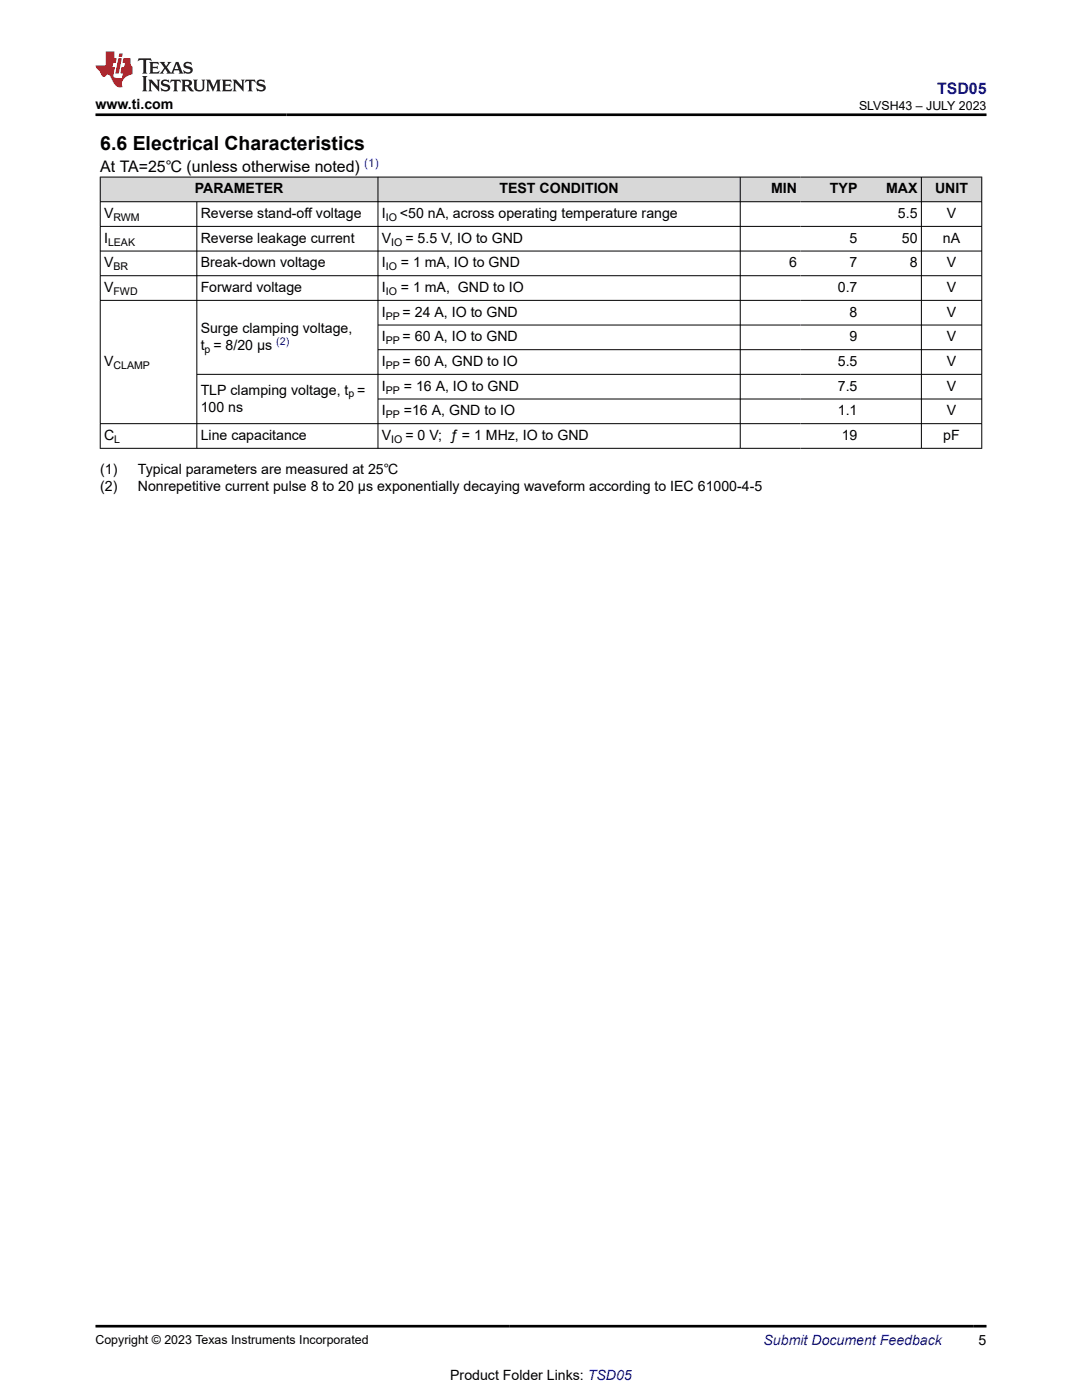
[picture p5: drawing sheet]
<svg xmlns="http://www.w3.org/2000/svg" width="216mm" height="279mm" viewBox="0 0 216 279" stroke-linecap="round" stroke-linejoin="round" font-family="sans-serif">
<defs><g id="words">
<text font-size="3.9" x="20" y="29.9">6.6 Electrical Characteristics</text>
<text font-size="3.2" fill="#00f" x="187" y="18.7">TSD05</text>
<text font-size="3.2" x="20" y="34.3">At TA=25℃ (unless otherwise noted)</text>
<g font-size="2.8">
<text x="19.1" y="21.8">www.ti.com</text>
<text x="38.9" y="38.6">PARAMETER</text>
<text x="99.6" y="38.6">TEST CONDITION</text>
<text x="153.9" y="38.6">MIN</text>
<text x="165.6" y="38.6">TYP</text>
<text x="176.8" y="38.6">MAX</text>
<text x="186.6" y="38.6">UNIT</text>
<text x="20.8" y="43.5">V</text>
<text x="40" y="43.5">Reverse stand-off voltage</text>
<text x="76.2" y="43.5">I</text>
<text x="79.8" y="43.5">&lt;50 nA, across operating temperature range</text>
<text x="179.2" y="43.5">5.5</text>
<text x="188.9" y="43.5">V</text>
<text x="20.8" y="48.5">I</text>
<text x="20.8" y="53.4">V</text>
<text x="40" y="48.5">Reverse leakage current</text>
<text x="40" y="53.4">Break-down voltage</text>
<text x="76.2" y="48.5">V</text>
<text x="76.2" y="53.4">I</text>
<text x="80" y="53.4">= 1 mA, IO to GND</text>
<text x="80.9" y="48.5">= 5.5 V, IO to GND</text>
<text x="157.5" y="53.4">6</text>
<text x="169.5" y="48.5">5</text>
<text x="169.5" y="53.4">7</text>
<text x="179.9" y="48.5">50</text>
<text x="181.5" y="53.4">8</text>
<text x="188.1" y="48.5">nA</text>
<text x="188.9" y="53.4">V</text>
<text x="20.8" y="58.3">V</text>
<text x="40" y="58.3">Forward voltage</text>
<text x="76.2" y="58.3">I</text>
<text x="80" y="58.3">= 1 mA, GND to IO</text>
<text x="167.2" y="58.3">0.7</text>
<text x="188.9" y="58.3">V</text>
<text x="76.2" y="63.2">I</text>
<text x="80.3" y="63.2">= 24 A, IO to GND</text>
<text x="169.5" y="63.2">8</text>
<text x="188.9" y="63.2">V</text>
<text x="40" y="66.4">Surge clamping voltage,</text>
<text x="40" y="69.8">t = 8/20 µs</text>
<text x="76.2" y="68.1">I</text>
<text x="80.3" y="68.1">= 60 A, IO to GND</text>
<text x="169.5" y="68.1">9</text>
<text x="188.9" y="68.1">V</text>
<text x="20.8" y="73.1">V</text>
<text x="76.2" y="73.1">I</text>
<text x="76.2" y="78">I</text>
<text x="80.3" y="73.1">= 60 A, GND to IO</text>
<text x="80.6" y="78">= 16 A, IO to GND</text>
<text x="167.2" y="73.1">5.5</text>
<text x="167.2" y="78">7.5</text>
<text x="188.9" y="73.1">V</text>
<text x="188.9" y="78">V</text>
<text x="40" y="78.8">TLP clamping voltage, t =</text>
<text x="40" y="82.1">100 ns</text>
<text x="76.2" y="82.9">I</text>
<text x="80.6" y="82.9">=16 A, GND to IO</text>
<text x="167.2" y="82.9">1.1</text>
<text x="188.9" y="82.9">V</text>
<text x="20.8" y="87.8">C</text>
<text x="40" y="87.8">Line capacitance</text>
<text x="76.2" y="87.8">V</text>
<text x="80.9" y="87.8">= 0 V; ƒ = 1 MHz, IO to GND</text>
<text x="168" y="87.8">19</text>
<text x="188.2" y="87.8">pF</text>
<text x="20" y="94.6">(1)</text>
<text x="27.5" y="94.6">Typical parameters are measured at 25℃</text>
<text x="20" y="98">(2)</text>
<text x="27.5" y="98">Nonrepetitive current pulse 8 to 20 µs exponentially decaying waveform according to IEC 61000-4-5</text>
<text x="195.3" y="268.5">5</text>
<text x="89.8" y="275.3">Product Folder Links: TSD05</text>
</g>
<text font-size="2.8" fill="#00f" x="152.4" y="268.5">Submit Document Feedback</text>
<g font-size="2.5">
<text x="171.4" y="21.9">SLVSH43 – JULY 2023</text>
<text x="19.1" y="268.2">Copyright © 2023 Texas Instruments Incorporated</text>
</g>
<text font-size="2.4" fill="#00f" x="72.7" y="33.2">(1)</text>
<g font-size="2.1">
<text x="22.6" y="44.1">RWM</text>
<text x="77" y="44.1">IO</text>
<text x="21.6" y="49">LEAK</text>
<text x="22.6" y="53.9">BR</text>
<text x="77" y="53.9">IO</text>
<text x="78.1" y="49">IO</text>
<text x="22.6" y="58.9">FWD</text>
<text x="77" y="58.9">IO</text>
<text x="77" y="63.8">PP</text>
<text x="40.8" y="70.4">p</text>
<text x="77" y="68.7">PP</text>
<text x="22.6" y="73.6">CLAMP</text>
<text x="77" y="73.6">PP</text>
<text x="69.5" y="79.3">p</text>
<text x="77" y="78.5">PP</text>
<text x="77" y="83.5">PP</text>
<text x="22.8" y="88.4">L</text>
<text x="78.1" y="88.4">IO</text>
</g>
<text font-size="2.1" fill="#00f" x="55.1" y="68.9">(2)</text>
</g></defs>
<g fill="#d8d8d8">
<path d="M20 35.3h175.9v5h-175.9z" fill-rule="evenodd"/>
<path d="M20.1 35.4h55.3v4.8h-55.3z" fill-rule="evenodd"/>
<path d="M75.5 35.4h72.1v4.8h-72.1z" fill-rule="evenodd"/>
<path d="M147.8 35.4h12v4.8h-12z" fill-rule="evenodd"/>
<path d="M159.8 35.4h12v4.8h-12z" fill-rule="evenodd"/>
<path d="M171.8 35.4h12v4.8h-12z" fill-rule="evenodd"/>
<path d="M183.9 35.4h11.9v4.8h-11.9z" fill-rule="evenodd"/>
</g>
<g fill="none" stroke="#000" stroke-width=".2">
<path d="M19.9 35.3h176.1M20 35.3v54.2M75.4 35.3v54.2M147.7 35.3v54.2M183.9 35.3v54.2M195.9 35.3v54.2M19.9 40.3h176.1M19.9 45.2h176.1M19.9 50.1h176.1M19.9 55h176.1M19.9 59.9h176.1M39.3 40.3v49.2"/>
<path d="M39.3 74.7h156.7M75.4 64.9h120.6M75.4 69.8h120.6M75.4 79.6h120.6M19.9 84.6h176.1M19.9 89.5h176.1"/>
</g>
<path d="M27.7 11.6l-.2 .6 .5-.2h.6v.1v2.2l-.2 .4h1l-.2-.4v-2.2v-.1h.5l.5 .2-.1-.6zM29.8 12.4l.2 .3v1.6l-.2 .4h1.9l.1-.6a1.08 1.08 0 0 1-1.3 .2v-.7h.6l.4 .2v-.7l-.4 .2h-.6v-.5l.2-.2a1 1 0 0 1 1 .3l-.1-.5zM31.8 12.4l1 1.1-1 1.2h.9l-.2-.2 .4-.8 .5 .8-.2 .2h1.6l-.2-.2 .1-.5h1l.1 .5-.1 .2h.9l-.2-.4-.8-1.9h-.5l-1 2.1-.8-1.1 .9-1h-.8l.2 .2-.5 .6-.3-.6 .1-.2zM35.2 12.8l.4 1h-.8zM36.8 12.5a.65 .65 0 0 0-.2 .7 .65 .65 0 0 0 .6 .5l.7 .1 .1 .3a.79 .79 0 0 1-.7 .4 .79 .79 0 0 1-.7-.5l.1 .7 .2-.1a.93 .93 0 0 0 1.1 0 .93 .93 0 0 0 .4-.9 1.46 1.46 0 0 0-1.2-.6l-.1-.3a1.09 1.09 0 0 1 1.2 .2l-.2-.6-.1 .1-.6-.2zM28.4 15.2l.2 .4v2.2l-.2 .4h1l-.2-.4v-2.2l.2-.4zM29.6 15.9l.2 .4v1.5l-.2 .4h.8l-.3-.4v-1.3l1.7 1.8v-2l.2-.4h-.8l.2 .2 .1 1.1-1.2-1.3zM32.3 16a.65 .65 0 0 0-.2 .8 .65 .65 0 0 0 .7 .4l.6 .2 .1 .2a.79 .79 0 0 1-.7 .4 .79 .79 0 0 1-.7-.5l.1 .7 .2-.1a.93 .93 0 0 0 1.1 .1 .93 .93 0 0 0 .4-1 1.46 1.46 0 0 0-1.2-.5l-.1-.4a1.09 1.09 0 0 1 1.2 .2l-.2-.6-.1 .1-.6-.1zM34.1 15.9l-.1 .6a.63 .63 0 0 1 .7-.3l.1 1.6-.3 .4h1l-.2-.4v-1.6a.66 .66 0 0 1 .8 .3l-.1-.6zM36.2 15.9l.2 .4v1.5l-.2 .4h.9l-.2-.2v-.7h.5l.1 .2a.79 .79 0 0 0 1.2 .6l-1-.9a.61 .61 0 0 0 .6-.6 .61 .61 0 0 0-.5-.7zM36.9 16.2h.2a.47 .47 0 0 1 .5 .1 .47 .47 0 0 1 .1 .5l-.2 .1-.6 .1zM38.5 15.9l.2 .2a2.27 2.27 0 0 0 .4 2 1.04 1.04 0 0 0 1.7-.7v-1.3l.2-.2h-.8l.2 .4v1.1a.6 .6 0 0 1-.6 .6 .6 .6 0 0 1-.6-.6v-1.1l.3-.4zM41.1 15.9l.2 .4v1.5l-.2 .4h.7l-.2-.4v-1.4l.9 1.9 .8-1.9v1.4l-.2 .4h1l-.3-.4v-1.5l.3-.4h-.8l-.7 1.5-.7-1.5zM44.3 15.9l.2 .4v1.5l-.2 .4h1.9l.1-.6a1.09 1.09 0 0 1-1.3 .2v-.7h.6l.4 .2v-.6l-.4 .2h-.6v-.6l.2-.1a1.01 1.01 0 0 1 1 .3l-.1-.6zM46.4 15.9l.3 .4v1.5l-.3 .4h.8l-.2-.4v-1.3l1.6 1.8v-2l.2-.4h-.7l.2 .2v1.1l-1.2-1.3zM49 15.9l-.1 .6a.63 .63 0 0 1 .8-.3v1.6l-.3 .4h1l-.2-.4v-1.6a.66 .66 0 0 1 .8 .3l-.1-.6zM51.4 16a.65 .65 0 0 0-.2 .8 .65 .65 0 0 0 .6 .4l.6 .2 .2 .2a.79 .79 0 0 1-.8 .4 .79 .79 0 0 1-.6-.5l.1 .7 .2-.1a.93 .93 0 0 0 1 .1 .93 .93 0 0 0 .5-1 1.46 1.46 0 0 0-1.3-.5l-.1-.4a1.09 1.09 0 0 1 1.3 .2l-.2-.6-.2 .1-.5-.1z" fill="#231f20"/>
<path d="M21.1 10.3v2.7h-2.1l.1 .4 .9 1a.95 .95 0 0 0 .9 .9 .59 .59 0 0 1 .6-.4 .59 .59 0 0 1 .5 .3l.4 .8a1.59 1.59 0 0 0 2.1 1.4 1.61 1.61 0 0 1 1-2.3l1-.3-.1-1.5a1.59 1.59 0 0 1-.4-1.7h-1.4l-.2 .9h.5l-.1 .9h-.5l-.2 .9v.3l.4 .1-.2 .9h-.6a.73 .73 0 0 1-1.1-.7l.3-1.5h-.5l.2-.9h.5l.2-.9h-.5v-1.3zM23.6 11.6l-.6 3.1h.7l.6-3.1zM23.8 10.7l-.1 .6h.7l.1-.6z" fill="#ed1c24"/>
<path d="M19.1 22.9h177.8M19.1 264.7h177.8" fill="none" stroke="#000" stroke-width=".53"/>
<use href="#words"/>
</svg>
